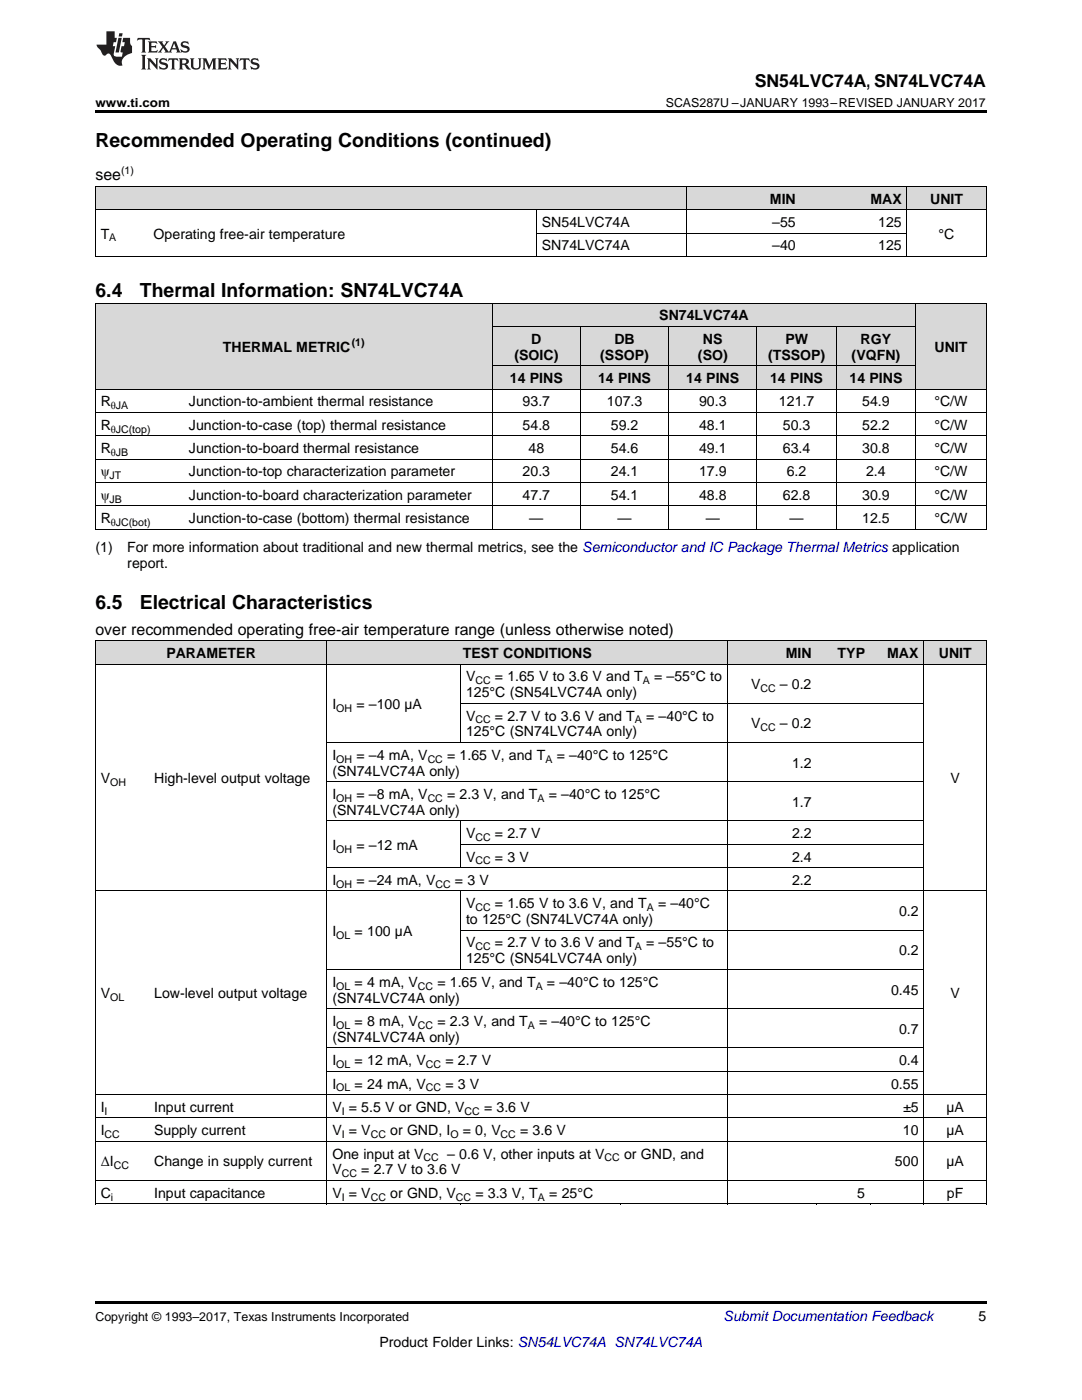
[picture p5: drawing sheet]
<svg xmlns="http://www.w3.org/2000/svg" width="216mm" height="279mm" viewBox="0 0 216 279" stroke-linecap="round" stroke-linejoin="round" font-family="sans-serif">
<defs><g id="words">
<g font-size="3.9">
<text x="19" y="29.3">Recommended Operating Conditions (continued)</text>
<text x="19" y="59.3">6.4</text>
<text x="27.9" y="59.3">Thermal Information: SN74LVC74A</text>
<text x="19" y="121.5">6.5</text>
<text x="27.9" y="121.5">Electrical Characteristics</text>
</g>
<text font-size="3.5" x="150.6" y="17.3">SN54LVC74A, SN74LVC74A</text>
<g font-size="3.2">
<text x="19" y="36">see</text>
<text x="19" y="126.6">over recommended operating free-air temperature range (unless otherwise noted)</text>
</g>
<g font-size="2.8">
<text x="153.6" y="40.6">MIN</text>
<text x="173.7" y="40.6">MAX</text>
<text x="185.6" y="40.6">UNIT</text>
<text x="20.1" y="47.6">T</text>
<text x="30.7" y="47.6">Operating free-air temperature</text>
<text x="108.1" y="45.3">SN54LVC74A</text>
<text x="154.1" y="45.3">–55</text>
<text x="175.2" y="45.3">125</text>
<text x="187.3" y="47.6">°C</text>
<text x="108.1" y="50">SN74LVC74A</text>
<text x="154.1" y="50">–40</text>
<text x="175.2" y="50">125</text>
<text x="131.6" y="64">SN74LVC74A</text>
<text x="44.5" y="70.2">THERMAL METRIC</text>
<text x="102.7" y="71.8">(SOIC)</text>
<text x="106" y="68.6">D</text>
<text x="119.8" y="71.8">(SSOP)</text>
<text x="122.6" y="68.6">DB</text>
<text x="139.3" y="71.8">(SO)</text>
<text x="140.3" y="68.6">NS</text>
<text x="153.2" y="71.8">(TSSOP)</text>
<text x="156.7" y="68.6">PW</text>
<text x="169.9" y="71.8">(VQFN)</text>
<text x="171.7" y="68.6">RGY</text>
<text x="186.5" y="70.2">UNIT</text>
<text x="101.7" y="76.4">14 PINS</text>
<text x="119.3" y="76.4">14 PINS</text>
<text x="136.9" y="76.4">14 PINS</text>
<text x="153.7" y="76.4">14 PINS</text>
<text x="169.5" y="76.4">14 PINS</text>
<text x="20.1" y="81.1">R</text>
<text x="37.7" y="81.1">Junction-to-ambient thermal resistance</text>
<text x="104.3" y="81.1">93.7</text>
<text x="121.1" y="81.1">107.3</text>
<text x="139.5" y="81.1">90.3</text>
<text x="155.4" y="81.1">121.7</text>
<text x="172" y="81.1">54.9</text>
<text x="186.4" y="81.1">°C/W</text>
<text x="20.1" y="85.8">R</text>
<text x="37.7" y="85.8">Junction-to-case (top) thermal resistance</text>
<text x="104.3" y="85.8">54.8</text>
<text x="121.9" y="85.8">59.2</text>
<text x="139.5" y="85.8">48.1</text>
<text x="156.2" y="85.8">50.3</text>
<text x="172" y="85.8">52.2</text>
<text x="186.4" y="85.8">°C/W</text>
<text x="20.1" y="90.4">R</text>
<text x="20.1" y="95.1">ψ</text>
<text x="37.7" y="90.4">Junction-to-board thermal resistance</text>
<text x="37.7" y="95.1">Junction-to-top characterization parameter</text>
<text x="104.3" y="95.1">20.3</text>
<text x="105.5" y="90.4">48</text>
<text x="121.9" y="90.4">54.6</text>
<text x="121.9" y="95.1">24.1</text>
<text x="139.5" y="90.4">49.1</text>
<text x="139.5" y="95.1">17.9</text>
<text x="156.2" y="90.4">63.4</text>
<text x="157" y="95.1">6.2</text>
<text x="172" y="90.4">30.8</text>
<text x="172.8" y="95.1">2.4</text>
<text x="186.4" y="90.4">°C/W</text>
<text x="186.4" y="95.1">°C/W</text>
<text x="20.1" y="99.7">ψ</text>
<text x="37.7" y="99.7">Junction-to-board characterization parameter</text>
<text x="104.3" y="99.7">47.7</text>
<text x="121.9" y="99.7">54.1</text>
<text x="139.5" y="99.7">48.8</text>
<text x="156.2" y="99.7">62.8</text>
<text x="172" y="99.7">30.9</text>
<text x="186.4" y="99.7">°C/W</text>
<text x="20.1" y="104.4">R</text>
<text x="37.7" y="104.4">Junction-to-case (bottom) thermal resistance</text>
<text x="105.6" y="104.4">—</text>
<text x="123.2" y="104.4">—</text>
<text x="140.8" y="104.4">—</text>
<text x="157.6" y="104.4">—</text>
<text x="172" y="104.4">12.5</text>
<text x="186.4" y="104.4">°C/W</text>
<text x="19" y="110.2">(1)</text>
<text x="25.4" y="110.2">For more information about traditional and new thermal metrics, see the Semiconductor and IC Package Thermal Metrics application</text>
<text x="25.4" y="113.4">report.</text>
<text x="33.2" y="131.3">PARAMETER</text>
<text x="92.4" y="131.3">TEST CONDITIONS</text>
<text x="156.8" y="131.3">MIN</text>
<text x="167.1" y="131.3">TYP</text>
<text x="177" y="131.3">MAX</text>
<text x="187.3" y="131.3">UNIT</text>
<text x="93" y="136">V</text>
<text x="98.7" y="136">= 1.65 V to 3.6 V and T</text>
<text x="130.5" y="136">= –55°C to</text>
<text x="149.9" y="137.5">V</text>
<text x="155.6" y="137.5">– 0.2</text>
<text x="66.3" y="141.5">I</text>
<text x="71.1" y="141.5">= –100 µA</text>
<text x="93" y="139.1">125°C (SN54LVC74A only)</text>
<text x="93" y="143.8">V</text>
<text x="98.7" y="143.8">= 2.7 V to 3.6 V and T</text>
<text x="128.9" y="143.8">= –40°C to</text>
<text x="93" y="147">125°C (SN74LVC74A only)</text>
<text x="149.9" y="145.4">V</text>
<text x="155.6" y="145.4">– 0.2</text>
<text x="66.3" y="151.6">I</text>
<text x="66.3" y="154.8">(SN74LVC74A only)</text>
<text x="71.1" y="151.6">= –4 mA, V</text>
<text x="89.2" y="151.6">= 1.65 V, and T</text>
<text x="111.1" y="151.6">= –40°C to 125°C</text>
<text x="158" y="153.2">1.2</text>
<text x="20.1" y="156.3">V</text>
<text x="30.8" y="156.3">High-level output voltage</text>
<text x="66.3" y="159.5">I</text>
<text x="71.1" y="159.5">= –8 mA, V</text>
<text x="89.2" y="159.5">= 2.3 V, and T</text>
<text x="109.5" y="159.5">= –40°C to 125°C</text>
<text x="158" y="161">1.7</text>
<text x="189.7" y="156.3">V</text>
<text x="66.3" y="162.6">(SN74LVC74A only)</text>
<text x="93" y="167.3">V</text>
<text x="98.7" y="167.3">= 2.7 V</text>
<text x="158" y="167.3">2.2</text>
<text x="66.3" y="169.6">I</text>
<text x="71.1" y="169.6">= –12 mA</text>
<text x="93" y="171.9">V</text>
<text x="98.7" y="171.9">= 3 V</text>
<text x="158" y="171.9">2.4</text>
<text x="66.3" y="176.6">I</text>
<text x="71.1" y="176.6">= –24 mA, V</text>
<text x="90.8" y="176.6">= 3 V</text>
<text x="158" y="176.6">2.2</text>
<text x="93" y="181.3">V</text>
<text x="93" y="184.4">to 125°C (SN74LVC74A only)</text>
<text x="98.7" y="181.3">= 1.65 V to 3.6 V, and T</text>
<text x="131.3" y="181.3">= –40°C</text>
<text x="179.4" y="182.8">0.2</text>
<text x="66.3" y="186.8">I</text>
<text x="70.8" y="186.8">= 100 µA</text>
<text x="93" y="189.1">V</text>
<text x="98.7" y="189.1">= 2.7 V to 3.6 V and T</text>
<text x="128.9" y="189.1">= –55°C to</text>
<text x="179.4" y="190.7">0.2</text>
<text x="66.3" y="196.9">I</text>
<text x="70.8" y="196.9">= 4 mA, V</text>
<text x="87.3" y="196.9">= 1.65 V, and T</text>
<text x="93" y="192.3">125°C (SN54LVC74A only)</text>
<text x="109.1" y="196.9">= –40°C to 125°C</text>
<text x="20.1" y="199.2">V</text>
<text x="30.8" y="199.2">Low-level output voltage</text>
<text x="66.3" y="200.1">(SN74LVC74A only)</text>
<text x="177.8" y="198.5">0.45</text>
<text x="189.7" y="199.2">V</text>
<text x="66.3" y="204.8">I</text>
<text x="66.3" y="207.9">(SN74LVC74A only)</text>
<text x="70.8" y="204.8">= 8 mA, V</text>
<text x="87.3" y="204.8">= 2.3 V, and T</text>
<text x="107.6" y="204.8">= –40°C to 125°C</text>
<text x="179.4" y="206.3">0.7</text>
<text x="66.3" y="212.6">I</text>
<text x="70.8" y="212.6">= 12 mA, V</text>
<text x="88.9" y="212.6">= 2.7 V</text>
<text x="179.4" y="212.6">0.4</text>
<text x="20.1" y="221.9">I</text>
<text x="30.8" y="221.9">Input current</text>
<text x="66.3" y="217.2">I</text>
<text x="66.3" y="221.9">V = 5.5 V or GND, V</text>
<text x="70.8" y="217.2">= 24 mA, V</text>
<text x="88.9" y="217.2">= 3 V</text>
<text x="96.6" y="221.9">= 3.6 V</text>
<text x="177.8" y="217.2">0.55</text>
<text x="180.2" y="221.9">±5</text>
<text x="188.8" y="221.9">µA</text>
<text x="20.1" y="226.6">I</text>
<text x="30.8" y="226.6">Supply current</text>
<text x="66.3" y="226.6">V = V</text>
<text x="77.9" y="226.6">or GND, I</text>
<text x="92.4" y="226.6">= 0, V</text>
<text x="103.8" y="226.6">= 3.6 V</text>
<text x="180.2" y="226.6">10</text>
<text x="188.8" y="226.6">µA</text>
<text x="20.1" y="232.8">ΔI</text>
<text x="30.8" y="232.8">Change in supply current</text>
<text x="66.3" y="231.2">One input at V</text>
<text x="89.3" y="231.2">– 0.6 V, other inputs at V</text>
<text x="124.5" y="231.2">or GND, and</text>
<text x="178.6" y="232.8">500</text>
<text x="188.8" y="232.8">µA</text>
<text x="20.1" y="239">C</text>
<text x="30.8" y="239">Input capacitance</text>
<text x="66.3" y="234.4">V</text>
<text x="66.3" y="239">V = V</text>
<text x="72.1" y="234.4">= 2.7 V to 3.6 V</text>
<text x="77.9" y="239">or GND, V</text>
<text x="94.9" y="239">= 3.3 V, T</text>
<text x="109.6" y="239">= 25°C</text>
<text x="171.1" y="239">5</text>
<text x="188.9" y="239">pF</text>
<text x="195.3" y="263.6">5</text>
<text x="75.7" y="268.9">Product Folder Links: SN54LVC74A SN74LVC74A</text>
</g>
<text font-size="2.8" fill="#0000c8" x="144.4" y="263.6">Submit Documentation Feedback</text>
<g font-size="2.5">
<text x="19" y="21.4">www.ti.com</text>
<text x="132.9" y="21.4">SCAS287U –JANUARY 1993–REVISED JANUARY 2017</text>
<text x="19" y="263.6">Copyright © 1993–2017, Texas Instruments Incorporated</text>
</g>
<g font-size="2.1">
<text x="24.2" y="34.7">(1)</text>
<text x="21.8" y="48.2">A</text>
<text x="70.2" y="69.1">(1)</text>
<text x="22.1" y="81.7">θJA</text>
<text x="22.1" y="86.3">θJC(top)</text>
<text x="21.9" y="95.6">JT</text>
<text x="22.1" y="91">θJB</text>
<text x="21.9" y="100.3">JB</text>
<text x="22.1" y="105">θJC(bot)</text>
<text x="94.9" y="136.5">CC</text>
<text x="128.3" y="136.5">A</text>
<text x="67.1" y="142">OH</text>
<text x="151.7" y="138.1">CC</text>
<text x="94.9" y="144.4">CC</text>
<text x="126.7" y="144.4">A</text>
<text x="151.7" y="145.9">CC</text>
<text x="67.1" y="152.2">OH</text>
<text x="85.3" y="152.2">CC</text>
<text x="108.8" y="152.2">A</text>
<text x="22" y="156.8">OH</text>
<text x="67.1" y="160">OH</text>
<text x="85.3" y="160">CC</text>
<text x="107.2" y="160">A</text>
<text x="94.9" y="167.9">CC</text>
<text x="67.1" y="170.2">OH</text>
<text x="94.9" y="172.5">CC</text>
<text x="67.1" y="177.2">OH</text>
<text x="86.9" y="177.2">CC</text>
<text x="94.9" y="181.8">CC</text>
<text x="129" y="181.8">A</text>
<text x="67.1" y="187.3">OL</text>
<text x="94.9" y="189.7">CC</text>
<text x="126.7" y="189.7">A</text>
<text x="67.1" y="197.5">OL</text>
<text x="83.4" y="197.5">CC</text>
<text x="106.9" y="197.5">A</text>
<text x="22" y="199.8">OL</text>
<text x="67.1" y="205.3">OL</text>
<text x="83.4" y="205.3">CC</text>
<text x="105.3" y="205.3">A</text>
<text x="67.1" y="213.1">OL</text>
<text x="85" y="213.1">CC</text>
<text x="67.1" y="217.8">OL</text>
<text x="85" y="217.8">CC</text>
<text x="20.9" y="222.5">I</text>
<text x="20.9" y="227.1">CC</text>
<text x="68.2" y="222.5">I</text>
<text x="68.2" y="227.1">I</text>
<text x="74" y="227.1">CC</text>
<text x="89.9" y="227.1">O</text>
<text x="92.7" y="222.5">CC</text>
<text x="99.9" y="227.1">CC</text>
<text x="22.7" y="233.4">CC</text>
<text x="84.5" y="231.8">CC</text>
<text x="120.6" y="231.8">CC</text>
<text x="22.1" y="239.6">i</text>
<text x="68.2" y="234.9">CC</text>
<text x="68.2" y="239.6">I</text>
<text x="74" y="239.6">CC</text>
<text x="91" y="239.6">CC</text>
<text x="107.3" y="239.6">A</text>
</g>
</g></defs>
<g fill="#d8d8d8">
<path d="M19 127.9h10.7v4.7h-10.7z"/>
<path d="M29.7 127.9h35.6v4.7h-35.6z"/>
<path d="M65.3 127.9h26.6v4.7h-26.6z"/>
<path d="M91.9 127.9h32v4.7h-32z"/>
<path d="M123.9 127.9h21.4v4.7h-21.4z"/>
<path d="M145.3 127.9h17.8v4.7h-17.8z"/>
<path d="M163.1 127.9h10.6v4.7h-10.6z"/>
<path d="M173.7 127.9h10.7v4.7h-10.7z"/>
<path d="M184.4 127.9h12.4v4.7h-12.4z"/>
<path d="M19 60.6h17.7v17.1h-17.7z"/>
<path d="M36.7 60.6h61.5v17.1h-61.5z"/>
<path d="M182.7 60.6h14.1v17.1h-14.1z"/>
<path d="M98.2 73.1h17.7v4.6h-17.7z"/>
<path d="M115.9 73.1h17.6v4.6h-17.6z"/>
<path d="M133.5 73.1h17.6v4.6h-17.6z"/>
<path d="M151.1 73.1h15.8v4.6h-15.8z"/>
<path d="M166.9 73.1h15.8v4.6h-15.8z"/>
<path d="M98.2 65.2h17.7v7.9h-17.7z"/>
<path d="M115.9 65.2h17.6v7.9h-17.6z"/>
<path d="M133.5 65.2h17.6v7.9h-17.6z"/>
<path d="M151.1 65.2h15.8v7.9h-15.8z"/>
<path d="M166.9 65.2h15.8v7.9h-15.8z"/>
<path d="M98.2 60.6h17.7v4.6h-17.7z"/>
<path d="M115.9 60.6h17.6v4.6h-17.6z"/>
<path d="M133.5 60.6h17.6v4.6h-17.6z"/>
<path d="M151.1 60.6h15.8v4.6h-15.8z"/>
<path d="M166.9 60.6h15.8v4.6h-15.8z"/>
<path d="M19 37.3h10.6v4.6h-10.6z"/>
<path d="M29.6 37.3h44v4.6h-44z"/>
<path d="M73.6 37.3h33.5v4.6h-33.5z"/>
<path d="M107.1 37.3h29.9v4.6h-29.9z"/>
<path d="M137 37.3h22.9v4.6h-22.9z"/>
<path d="M159.9 37.3h21.1v4.6h-21.1z"/>
<path d="M181 37.3h15.8v4.6h-15.8z"/>
</g>
<g fill="#000">
<path d="M19 22h177.8v.5h-177.8zM19 51.2h.2zM73.5 51.2h.1zM107 51.2h.1zM136.9 51.2h.1zM159.8 51.2h.1zM180.9 51.2h.1zM196.7 51.2h.1zM19 105.6l.2 .1zM98.1 105.6l.1 .1zM115.7 105.6l.2 .1zM133.3 105.6l.2 .1z"/>
<path d="M151 105.6l.1 .1zM166.8 105.6l.1 .1zM182.6 105.6l.1 .1zM196.7 105.6l.1 .1zM19 240.3h.2zM65.2 240.3h.1zM91.8 240.3h.1zM123.8 240.3h.1zM145.2 240.3h.1zM162.9 240.3h.2zM173.6 240.3h.1zM184.3 240.3h.1z"/>
<path d="M196.7 240.3h.1zM19 259.7h177.8v.5h-177.8z"/>
</g>
<g fill="none" stroke="#000" stroke-width=".2">
<path d="M19 37.2h177.8M19.1 37.2v14M136.9 37.2v14M180.9 37.2v14M196.8 37.2v14M19 51.2h177.8M19 41.9h177.8M107 41.9v9.3M107.1 46.5h73.9M19 77.7h177.8M19 60.5h177.8M19.1 60.5v45.2"/>
<path d="M98.2 60.5v45.2M98.2 73h84.5M98.2 65.2h84.5M115.8 65.2v40.5M133.4 65.2v40.5M151 65.2v40.5M166.8 65.2v40.5M182.7 60.5v45.2M196.8 60.5v45.2M19 96.3h177.8M19 91.6h177.8M19 87h177.8"/>
<path d="M19 82.3h177.8M19 105.6h177.8M19 100.9h177.8M19 132.5h177.8M19 127.9h177.8M19.1 127.9v112.4M65.2 127.9v112.4M91.9 132.5v15.7M145.2 127.9v112.4M184.3 127.9v112.4M196.8 127.9v112.4M65.3 156h119.1"/>
<path d="M65.3 148.2h119.1M91.9 140.4h92.5M19 177.8h177.8M65.3 173.2h119.1M65.3 163.8h119.1M91.9 163.9v9.3M91.9 177.8v15.7M91.9 168.5h92.5M65.3 193.5h119.1M91.9 185.6h92.5M19 218.5h177.8M65.3 213.8h119.1"/>
<path d="M65.3 209.1h119.1M65.3 201.3h119.1M19 235.6h177.8M19 227.8h177.8M19 223.1h177.8M19 240.3h177.8"/>
</g>
<g fill="#231f20">
<path d="M27.5 7.6l-.1 .5 .4-.2h.6v.1v2.1l-.2 .4h1l-.3-.4v-2.1l.1-.1h.5l.5 .2-.2-.5zM29.5 8.3l.2 .3v1.5l-.2 .4h1.8l.2-.6a1.04 1.04 0 0 1-1.3 .2v-.7h.6l.3 .2v-.6l-.3 .2h-.6v-.6l.8-.1 .4 .3-.2-.5zM31.5 8.3l.9 1.1-.9 1.1h.8l-.2-.2 .5-.7 .4 .7-.2 .2h1.5l-.1-.2 .1-.4h.9l.1 .4-.2 .2h1l-.3-.3-.7-1.9h-.5l-.9 2-.8-1 .9-1h-.8l.1 .3-.3 .5-.4-.6 .2-.2zM34.7 8.6l.4 1h-.7zM36.3 8.4a.63 .63 0 0 0-.2 .7 .63 .63 0 0 0 .6 .4l.6 .2 .1 .2a.75 .75 0 0 1-.7 .4 .75 .75 0 0 1-.6-.5l.1 .7 .1-.1a1.11 1.11 0 0 0 1.5-.6 1.13 1.13 0 0 0-1.2-.8l-.1-.4a1.04 1.04 0 0 1 1.2 .2l-.2-.5-.1 .1-.5-.2zM28.2 10.9l.2 .4v2.2l-.2 .4h1l-.3-.4v-2.2l.3-.4zM29.3 11.6l.3 .4v1.5l-.3 .4h.8l-.2-.4v-1.3l1.5 1.7v-1.9l.2-.4h-.7l.2 .4v.9l-1.1-1.3zM32 11.8a.62 .62 0 0 0-.2 .7 .62 .62 0 0 0 .6 .4l.6 .1 .1 .3a.76 .76 0 0 1-.7 .3 .76 .76 0 0 1-.6-.4l.1 .7 .1-.1a1.11 1.11 0 0 0 1.5-.6 1.13 1.13 0 0 0-1.2-.8l-.1-.4a1.04 1.04 0 0 1 1.2 .2l-.2-.6-.1 .1-.5-.1zM33.7 11.6l-.2 .6a.61 .61 0 0 1 .8-.3v1.6l-.2 .4h.9l-.2-.4v-1.6a.63 .63 0 0 1 .8 .3l-.2-.6zM35.6 11.6l.3 .4v1.5l-.3 .4h1l-.2-.2v-.8l.5 .2a.76 .76 0 0 0 1.2 .7l-1-1a.58 .58 0 0 0 .6-.5 .58 .58 0 0 0-.5-.6zM36.4 11.9h.1a.45 .45 0 0 1 .5 .1 .45 .45 0 0 1 .1 .5l-.7 .2zM37.9 11.6l.2 .2a2.17 2.17 0 0 0 .3 1.9 .99 .99 0 0 0 1.6-.6v-1.1l.2-.4h-.7l.2 .2a1.92 1.92 0 0 1-.2 1.8 .6 .6 0 0 1-.9-.5v-1.1l.2-.4zM40.4 11.6l.2 .4v1.5l-.2 .4h.7l-.2-.4v-1.4l.8 1.8 .8-1.8v1.4l-.2 .4h.9l-.2-.4v-1.5l.2-.4h-.8l-.6 1.5-.6-1.5zM43.4 11.6l.2 .4v1.5l-.2 .4h1.8l.2-.6a1.04 1.04 0 0 1-1.3 .1v-.6h.5l.4 .2v-.6l-.4 .2h-.5v-.7h.8l.3 .3-.1-.6zM45.5 11.6l.2 .4v1.5l-.2 .4h.7l-.2-.4v-1.3l1.5 1.7v-1.9l.2-.4h-.7l.2 .4v.9l-1.1-1.3zM47.9 11.6l-.1 .6a.61 .61 0 0 1 .8-.3v1.6l-.3 .4h1l-.3-.4 .1-1.6a.63 .63 0 0 1 .7 .3l-.1-.6zM50.2 11.8a.62 .62 0 0 0-.2 .7 .62 .62 0 0 0 .6 .4l.6 .1 .2 .3a.76 .76 0 0 1-.8 .3 .76 .76 0 0 1-.6-.4l.1 .7 .2-.1a1.11 1.11 0 0 0 1.5-.6 1.13 1.13 0 0 0-1.3-.8l-.1-.4a1.04 1.04 0 0 1 1.2 .2l-.1-.6-.2 .1-.5-.1z"/>
<path d="M21.2 6.3v2.6h-1.9l.1 .4 .7 .9a.91 .91 0 0 0 1 .8 .56 .56 0 0 1 .5-.3 .56 .56 0 0 1 .5 .3l.4 .8a1.53 1.53 0 0 0 1.9 1.2 1.54 1.54 0 0 1 1-2.1l.9-.3v-1.4a1.52 1.52 0 0 1-.3-1.6h-1.4l-.2 .8h.5l-.2 .8h-.4l-.2 1v.2l.4 .1-.2 .8a1.93 1.93 0 0 1-1.6-.3l.3-1.8h-.5l.2-.8h.4l.2-.8h-.4v-1.3zM23.6 7.6l-.6 2.9h.7l.6-2.9zM23.8 6.6l-.1 .7h.6l.2-.7z"/>
</g>
<use href="#words"/>
</svg>
